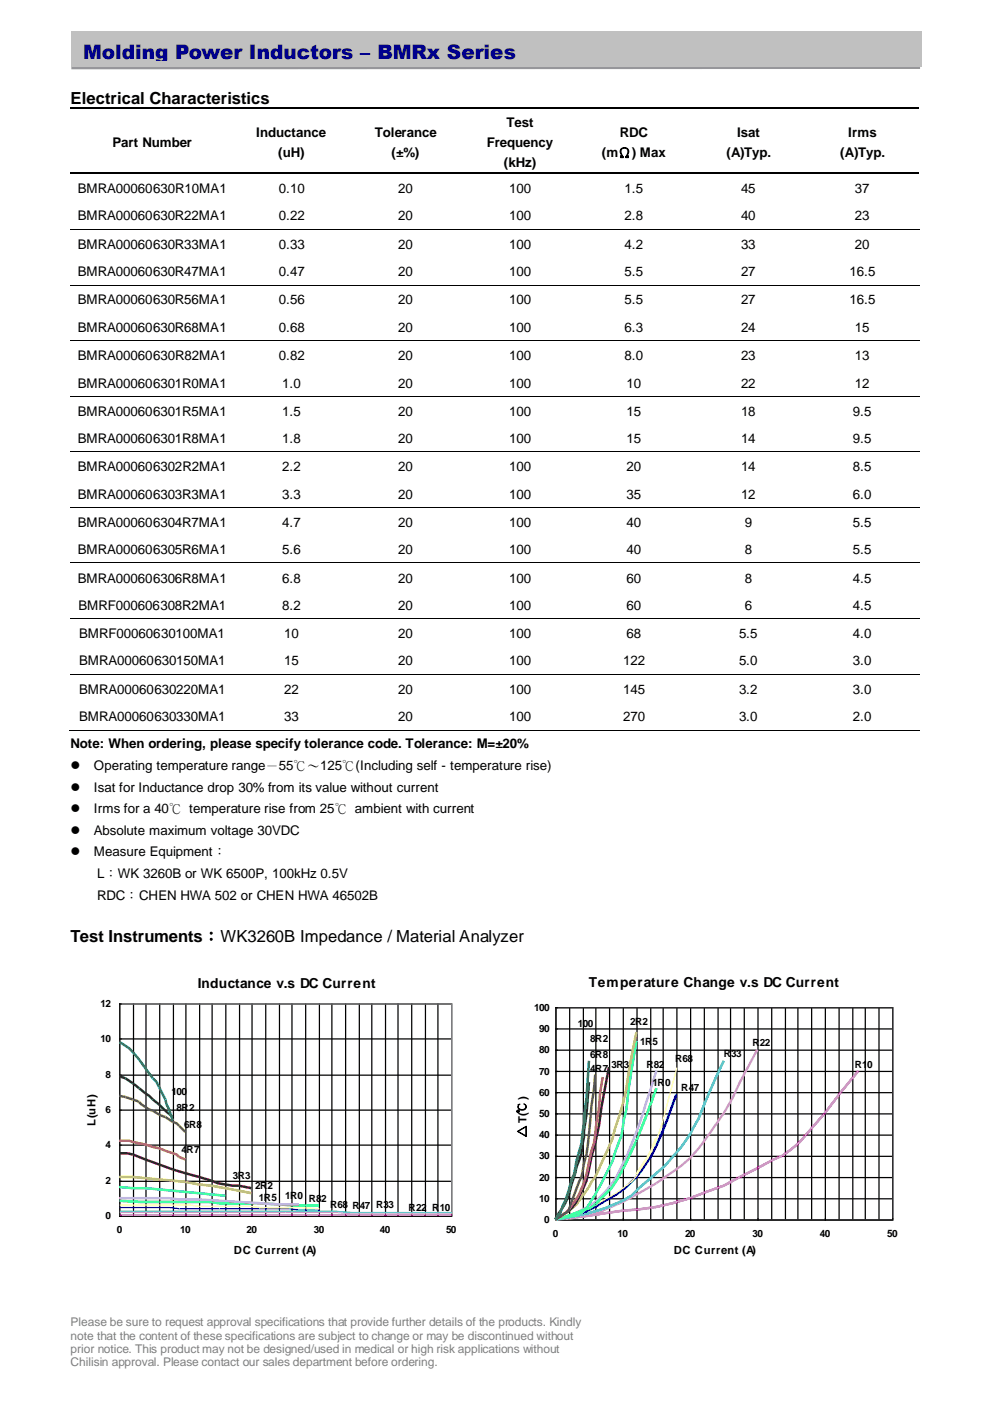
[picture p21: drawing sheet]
<svg xmlns="http://www.w3.org/2000/svg" width="210mm" height="297mm" viewBox="0 0 210 297" stroke-linecap="round" stroke-linejoin="round" font-family="sans-serif">
<defs><g id="words">
<text font-size="4.2" fill="#000080" x="17.6" y="12.6">Molding Power Inductors – BMRx Series</text>
<g font-size="3.5">
<text x="15" y="22">Electrical Characteristics</text>
<text x="15" y="199.8">Test Instruments：WK3260B Impedance / Material Analyzer</text>
</g>
<g font-size="2.9">
<text x="41.9" y="209.5">Inductance v.s DC Current</text>
<text x="124.9" y="209.3">Temperature Change v.s DC Current</text>
</g>
<g font-size="2.8">
<text x="54.4" y="29.1">Inductance</text>
<text x="79.5" y="29.1">Tolerance</text>
<text x="107.5" y="27">Test</text>
<text x="131.5" y="29.1">RDC</text>
<text x="156.3" y="29.1">Isat</text>
<text x="179.9" y="29.1">Irms</text>
<text x="23.9" y="31.2">Part Number</text>
<text x="59" y="33.3">(uH)</text>
<text x="83" y="33.3">(±%)</text>
<text x="103.2" y="31.2">Frequency</text>
<text x="106.9" y="35.4">(kHz)</text>
<text x="127.7" y="33.3">(mΩ) Max</text>
<text x="154.1" y="33.3">(A)Typ.</text>
<text x="178.2" y="33.3">(A)Typ.</text>
<text x="16.5" y="40.9">BMRA00060630R10MA1</text>
<text x="59.2" y="40.9">0.10</text>
<text x="84.4" y="40.9">20</text>
<text x="108" y="40.9">100</text>
<text x="132.5" y="40.9">1.5</text>
<text x="157.2" y="40.9">45</text>
<text x="181.3" y="40.9">37</text>
<text x="16.5" y="46.7">BMRA00060630R22MA1</text>
<text x="59.2" y="46.7">0.22</text>
<text x="84.4" y="46.7">20</text>
<text x="108" y="46.7">100</text>
<text x="132.5" y="46.7">2.8</text>
<text x="157.2" y="46.7">40</text>
<text x="181.3" y="46.7">23</text>
<text x="16.5" y="52.8">BMRA00060630R33MA1</text>
<text x="59.2" y="52.8">0.33</text>
<text x="84.4" y="52.8">20</text>
<text x="108" y="52.8">100</text>
<text x="132.5" y="52.8">4.2</text>
<text x="157.2" y="52.8">33</text>
<text x="181.3" y="52.8">20</text>
<text x="16.5" y="58.6">BMRA00060630R47MA1</text>
<text x="59.2" y="58.6">0.47</text>
<text x="84.4" y="58.6">20</text>
<text x="108" y="58.6">100</text>
<text x="132.5" y="58.6">5.5</text>
<text x="157.2" y="58.6">27</text>
<text x="180.2" y="58.6">16.5</text>
<text x="16.5" y="64.5">BMRA00060630R56MA1</text>
<text x="59.2" y="64.5">0.56</text>
<text x="84.4" y="64.5">20</text>
<text x="108" y="64.5">100</text>
<text x="132.5" y="64.5">5.5</text>
<text x="157.2" y="64.5">27</text>
<text x="180.2" y="64.5">16.5</text>
<text x="16.5" y="70.3">BMRA00060630R68MA1</text>
<text x="59.2" y="70.3">0.68</text>
<text x="84.4" y="70.3">20</text>
<text x="108" y="70.3">100</text>
<text x="132.5" y="70.3">6.3</text>
<text x="157.2" y="70.3">24</text>
<text x="181.3" y="70.3">15</text>
<text x="16.5" y="76.4">BMRA00060630R82MA1</text>
<text x="59.2" y="76.4">0.82</text>
<text x="84.4" y="76.4">20</text>
<text x="108" y="76.4">100</text>
<text x="132.5" y="76.4">8.0</text>
<text x="157.2" y="76.4">23</text>
<text x="181.3" y="76.4">13</text>
<text x="16.5" y="82.2">BMRA000606301R0MA1</text>
<text x="59.9" y="82.2">1.0</text>
<text x="84.4" y="82.2">20</text>
<text x="108" y="82.2">100</text>
<text x="132.9" y="82.2">10</text>
<text x="157.2" y="82.2">22</text>
<text x="181.3" y="82.2">12</text>
<text x="16.5" y="88.1">BMRA000606301R5MA1</text>
<text x="59.9" y="88.1">1.5</text>
<text x="84.4" y="88.1">20</text>
<text x="108" y="88.1">100</text>
<text x="132.9" y="88.1">15</text>
<text x="157.2" y="88.1">18</text>
<text x="180.9" y="88.1">9.5</text>
<text x="16.5" y="93.9">BMRA000606301R8MA1</text>
<text x="59.9" y="93.9">1.8</text>
<text x="84.4" y="93.9">20</text>
<text x="108" y="93.9">100</text>
<text x="132.9" y="93.9">15</text>
<text x="157.2" y="93.9">14</text>
<text x="180.9" y="93.9">9.5</text>
<text x="16.5" y="100">BMRA000606302R2MA1</text>
<text x="59.9" y="100">2.2</text>
<text x="84.4" y="100">20</text>
<text x="108" y="100">100</text>
<text x="132.9" y="100">20</text>
<text x="157.2" y="100">14</text>
<text x="180.9" y="100">8.5</text>
<text x="16.5" y="105.7">BMRA000606303R3MA1</text>
<text x="59.9" y="105.7">3.3</text>
<text x="84.4" y="105.7">20</text>
<text x="108" y="105.7">100</text>
<text x="132.9" y="105.7">35</text>
<text x="157.2" y="105.7">12</text>
<text x="180.9" y="105.7">6.0</text>
<text x="16.5" y="111.7">BMRA000606304R7MA1</text>
<text x="59.9" y="111.7">4.7</text>
<text x="84.4" y="111.7">20</text>
<text x="108" y="111.7">100</text>
<text x="132.9" y="111.7">40</text>
<text x="158" y="111.7">9</text>
<text x="180.9" y="111.7">5.5</text>
<text x="16.5" y="117.5">BMRA000606305R6MA1</text>
<text x="59.9" y="117.5">5.6</text>
<text x="84.4" y="117.5">20</text>
<text x="108" y="117.5">100</text>
<text x="132.9" y="117.5">40</text>
<text x="158" y="117.5">8</text>
<text x="180.9" y="117.5">5.5</text>
<text x="16.5" y="123.5">BMRA000606306R8MA1</text>
<text x="59.9" y="123.5">6.8</text>
<text x="84.4" y="123.5">20</text>
<text x="108" y="123.5">100</text>
<text x="132.9" y="123.5">60</text>
<text x="158" y="123.5">8</text>
<text x="180.9" y="123.5">4.5</text>
<text x="16.7" y="129.3">BMRF000606308R2MA1</text>
<text x="59.9" y="129.3">8.2</text>
<text x="84.4" y="129.3">20</text>
<text x="108" y="129.3">100</text>
<text x="132.9" y="129.3">60</text>
<text x="158" y="129.3">6</text>
<text x="180.9" y="129.3">4.5</text>
<text x="16.8" y="135.2">BMRF00060630100MA1</text>
<text x="60.3" y="135.2">10</text>
<text x="84.4" y="135.2">20</text>
<text x="108" y="135.2">100</text>
<text x="132.9" y="135.2">68</text>
<text x="156.7" y="135.2">5.5</text>
<text x="180.9" y="135.2">4.0</text>
<text x="16.8" y="141">BMRA00060630150MA1</text>
<text x="60.3" y="141">15</text>
<text x="84.4" y="141">20</text>
<text x="108" y="141">100</text>
<text x="132.2" y="141">122</text>
<text x="156.7" y="141">5.0</text>
<text x="180.9" y="141">3.0</text>
<text x="16.8" y="147.1">BMRA00060630220MA1</text>
<text x="60.3" y="147.1">22</text>
<text x="84.4" y="147.1">20</text>
<text x="108" y="147.1">100</text>
<text x="132.2" y="147.1">145</text>
<text x="156.7" y="147.1">3.2</text>
<text x="180.9" y="147.1">3.0</text>
<text x="16.8" y="152.9">BMRA00060630330MA1</text>
<text x="60.3" y="152.9">33</text>
<text x="84.4" y="152.9">20</text>
<text x="108" y="152.9">100</text>
<text x="132.2" y="152.9">270</text>
<text x="156.7" y="152.9">3.0</text>
<text x="180.9" y="152.9">2.0</text>
<text x="15" y="158.7">Note: When ordering, please specify tolerance code. Tolerance: M=±20%</text>
<text x="15" y="163.2">⚫</text>
<text x="15" y="167.9">⚫</text>
<text x="19.9" y="163.2">Operating temperature range－55℃～125℃(Including self - temperature rise)</text>
<text x="19.9" y="167.9">Isat for Inductance drop 30% from its value without current</text>
<text x="15" y="172.4">⚫</text>
<text x="19.9" y="172.4">Irms for a 40℃ temperature rise from 25℃ ambient with current</text>
<text x="15" y="177">⚫</text>
<text x="19.9" y="177">Absolute maximum voltage 30VDC</text>
<text x="15" y="181.6">⚫</text>
<text x="19.9" y="181.6">Measure Equipment：</text>
<text x="20.6" y="186.2">L：WK 3260B or WK 6500P, 100kHz 0.5V</text>
<text x="20.6" y="190.7">RDC：CHEN HWA 502 or CHEN HWA 46502B</text>
</g>
<g font-size="2.5" fill="#7f7f7f">
<text x="15" y="281.1">Please be sure to request approval specifications that provide further details of the products. Kindly</text>
<text x="15" y="284">note that the content of these specifications are subject to change or may be discontinued without</text>
<text x="15" y="286.9">prior notice. This product may not be designed/used in medical or high risk applications without</text>
<text x="15" y="289.7">Chilisin approval. Please contact our sales department before ordering.</text>
</g>
<g font-size="2.4">
<text x="20.2" y="238.7" transform="rotate(-90 20.2 238.7)">L(uH)</text>
<text x="111.4" y="241.1" transform="rotate(-90 111.4 241.1)">△ T(℃ )</text>
<text x="49.6" y="266">DC Current (A)</text>
<text x="142.9" y="266">DC Current (A)</text>
</g>
<g font-size="2.1">
<text x="21.3" y="213.5">12</text>
<text x="113.3" y="214.3">100</text>
<text x="21.3" y="220.9">10</text>
<text x="114.3" y="218.8">90</text>
<text x="122.5" y="217.8">100</text>
<text x="125.2" y="220.9">8R2</text>
<text x="133.6" y="217.2">2R2</text>
<text x="135.8" y="221.5">1R5</text>
<text x="159.6" y="221.7">R22</text>
<text x="114.3" y="227.8">70</text>
<text x="114.3" y="223.3">80</text>
<text x="125.2" y="224.4">6R8</text>
<text x="125.2" y="227.3">4R7</text>
<text x="129.7" y="226.5">3R3</text>
<text x="137.1" y="226.5">R82</text>
<text x="143.2" y="225.2">R68</text>
<text x="153.5" y="224.1">R33</text>
<text x="181.3" y="226.5">R10</text>
<text x="22.4" y="228.6">8</text>
<text x="36.4" y="232.1">100</text>
<text x="114.3" y="232.3">60</text>
<text x="138.4" y="230.2">1R0</text>
<text x="144.5" y="231.3">R47</text>
<text x="22.4" y="236">6</text>
<text x="37.4" y="235.5">8R2</text>
<text x="39" y="239.2">6R8</text>
<text x="114.3" y="236.8">50</text>
<text x="22.4" y="243.4">4</text>
<text x="38.5" y="244.5">4R7</text>
<text x="114.3" y="245.8">30</text>
<text x="114.3" y="241.3">40</text>
<text x="22.4" y="251.1">2</text>
<text x="49.4" y="250.1">3R3</text>
<text x="114.3" y="250.3">20</text>
<text x="54.1" y="252.2">2R2</text>
<text x="54.9" y="254.6">1R5</text>
<text x="60.5" y="254.3">1R0</text>
<text x="65.5" y="254.8">R82</text>
<text x="70" y="256.2">R68</text>
<text x="74.8" y="256.4">R47</text>
<text x="79.8" y="256.2">R33</text>
<text x="86.7" y="256.7">R22</text>
<text x="91.7" y="256.7">R10</text>
<text x="114.3" y="254.8">10</text>
<text x="22.4" y="258.5">0</text>
<text x="24.7" y="261.4">0</text>
<text x="38.2" y="261.4">10</text>
<text x="52.3" y="261.4">20</text>
<text x="66.6" y="261.4">30</text>
<text x="80.6" y="261.4">40</text>
<text x="94.6" y="261.4">50</text>
<text x="115.4" y="259.3">0</text>
<text x="117.2" y="262.2">0</text>
<text x="131" y="262.2">10</text>
<text x="145.3" y="262.2">20</text>
<text x="159.6" y="262.2">30</text>
<text x="173.9" y="262.2">40</text>
<text x="188.2" y="262.2">50</text>
</g>
</g></defs>
<path d="M195.1 14.1l-180 .1" fill="none" stroke="#969696" stroke-width="1.1" stroke-linecap="butt"/>
<path d="M15.1 6.6h180.4v7.5h-180.4z" fill-rule="evenodd" fill="#c0c0c0"/>
<g fill="none" stroke="#000" stroke-width=".21">
<path d="M15 22.8h34.8M15 23.1h34.8M15 36.5h34.8M15 36.8h34.8M50.3 22.8h23.7M50.3 23.1h23.7M50.3 36.5h23.7M50.3 36.8h23.7M74.4 22.8h23.7M74.4 23.1h23.7M74.4 36.5h23.7M74.4 36.8h23.7"/>
<path d="M98.6 22.8h23.8M98.6 23.1h23.8M98.6 36.5h23.8M98.6 36.8h23.8M122.8 22.8h23.8M122.8 23.1h23.8M122.8 36.5h23.8M122.8 36.8h23.8M147 22.8h23.9M147 23.1h23.9M147 36.5h23.9M147 36.8h23.9"/>
<path d="M171.3 22.8h23.7M171.3 23.1h23.7M171.3 36.5h23.7M171.3 36.8h23.7M15 48.6h34.8M50 48.6h24M74.1 48.6h24M98.3 48.6h24.1M122.6 48.6h24M146.7 48.6h24.2M171 48.6h24M15 60.5h34.8"/>
<path d="M15 72.2h34.8M50 60.5h24M50 72.2h24M74.1 60.5h24M74.1 72.2h24M98.3 60.5h24.1M98.3 72.2h24.1M122.6 60.5h24M122.6 72.2h24M146.7 60.5h24.2M146.7 72.2h24.2M171 60.5h24"/>
<path d="M171 72.2h24M15 84.1h34.8M15 95.8h34.8M50 84.1h24M50 95.8h24M74.1 84.1h24M74.1 95.8h24M98.3 84.1h24.1M98.3 95.8h24.1M122.6 84.1h24M122.6 95.8h24M146.7 84.1h24.2"/>
<path d="M146.7 95.8h24.2M171 84.1h24M171 95.8h24M15 107.7h34.8M15 119.4h34.8M50 107.7h24M50 119.4h24M74.1 107.7h24M74.1 119.4h24M98.3 107.7h24.1M98.3 119.4h24.1M122.6 107.7h24"/>
<path d="M122.6 119.4h24M146.7 107.7h24.2M146.7 119.4h24.2M171 107.7h24M171 119.4h24M15 131.2h34.8M50 131.2h24M74.1 131.2h24M98.3 131.2h24.1M122.6 131.2h24M146.7 131.2h24.2M171 131.2h24"/>
<path d="M14.8 154.8h180.2M15 142.9h34.8M50 142.9h24M74.1 142.9h24M98.3 142.9h24.1M122.6 142.9h24M146.7 142.9h24.2M171 142.9h24"/>
</g>
<g fill="#000">
<path d="M49.8 22.7h.5v.2h-.5z" fill-rule="evenodd"/>
<path d="M49.8 23h.5v.1h-.5z" fill-rule="evenodd"/>
<path d="M49.8 36.4h.5v.2h-.5z" fill-rule="evenodd"/>
<path d="M49.8 36.7h.5v.1h-.5z" fill-rule="evenodd"/>
<path d="M74 22.7h.4v.2h-.4z" fill-rule="evenodd"/>
<path d="M74 23h.4v.1h-.4z" fill-rule="evenodd"/>
<path d="M74 36.4h.4v.2h-.4z" fill-rule="evenodd"/>
<path d="M74 36.7h.4v.1h-.4z" fill-rule="evenodd"/>
<path d="M98.1 22.7h.5v.2h-.5z" fill-rule="evenodd"/>
<path d="M98.1 23h.5v.1h-.5z" fill-rule="evenodd"/>
<path d="M98.1 36.4h.5v.2h-.5z" fill-rule="evenodd"/>
<path d="M98.1 36.7h.5v.1h-.5z" fill-rule="evenodd"/>
<path d="M122.4 22.7h.4v.2h-.4z" fill-rule="evenodd"/>
<path d="M122.4 23h.4v.1h-.4z" fill-rule="evenodd"/>
<path d="M122.4 36.4h.4v.2h-.4z" fill-rule="evenodd"/>
<path d="M122.4 36.7h.4v.1h-.4z" fill-rule="evenodd"/>
<path d="M146.6 22.7h.4v.2h-.4z" fill-rule="evenodd"/>
<path d="M146.6 23h.4v.1h-.4z" fill-rule="evenodd"/>
<path d="M146.6 36.4h.4v.2h-.4z" fill-rule="evenodd"/>
<path d="M146.6 36.7h.4v.1h-.4z" fill-rule="evenodd"/>
<path d="M170.9 22.7h.4v.2h-.4z" fill-rule="evenodd"/>
<path d="M170.9 23h.4v.1h-.4z" fill-rule="evenodd"/>
<path d="M170.9 36.4h.4v.2h-.4z" fill-rule="evenodd"/>
<path d="M170.9 36.7h.4v.1h-.4z" fill-rule="evenodd"/>
<path d="M49.8 48.6l.2 .1z" fill-rule="evenodd"/>
<path d="M74 48.6l.1 .1z" fill-rule="evenodd"/>
<path d="M98.1 48.6l.2 .1z" fill-rule="evenodd"/>
<path d="M122.4 48.6l.2 .1z" fill-rule="evenodd"/>
<path d="M146.6 48.6l.1 .1z" fill-rule="evenodd"/>
<path d="M170.9 48.6l.1 .1z" fill-rule="evenodd"/>
<path d="M49.8 60.4l.2 .2z" fill-rule="evenodd"/>
<path d="M49.8 72.1l.2 .2z" fill-rule="evenodd"/>
<path d="M74 60.4l.1 .2z" fill-rule="evenodd"/>
<path d="M74 72.1l.1 .2z" fill-rule="evenodd"/>
<path d="M98.1 60.4l.2 .2z" fill-rule="evenodd"/>
<path d="M98.1 72.1l.2 .2z" fill-rule="evenodd"/>
<path d="M122.4 60.4l.2 .2z" fill-rule="evenodd"/>
<path d="M122.4 72.1l.2 .2z" fill-rule="evenodd"/>
<path d="M146.6 60.4l.1 .2z" fill-rule="evenodd"/>
<path d="M146.6 72.1l.1 .2z" fill-rule="evenodd"/>
<path d="M170.9 60.4l.1 .2z" fill-rule="evenodd"/>
<path d="M170.9 72.1l.1 .2z" fill-rule="evenodd"/>
<path d="M49.8 84l.2 .1z" fill-rule="evenodd"/>
<path d="M49.8 95.7l.2 .2z" fill-rule="evenodd"/>
<path d="M74 84l.1 .1z" fill-rule="evenodd"/>
<path d="M74 95.7l.1 .2z" fill-rule="evenodd"/>
<path d="M98.1 84l.2 .1z" fill-rule="evenodd"/>
<path d="M98.1 95.7l.2 .2z" fill-rule="evenodd"/>
<path d="M122.4 84l.2 .1z" fill-rule="evenodd"/>
<path d="M122.4 95.7l.2 .2z" fill-rule="evenodd"/>
<path d="M146.6 84l.1 .1z" fill-rule="evenodd"/>
<path d="M146.6 95.7l.1 .2z" fill-rule="evenodd"/>
<path d="M170.9 84l.1 .1z" fill-rule="evenodd"/>
<path d="M170.9 95.7l.1 .2z" fill-rule="evenodd"/>
<path d="M49.8 107.6l.2 .1z" fill-rule="evenodd"/>
<path d="M49.8 119.3l.2 .1z" fill-rule="evenodd"/>
<path d="M74 107.6l.1 .1z" fill-rule="evenodd"/>
<path d="M74 119.3l.1 .1z" fill-rule="evenodd"/>
<path d="M98.1 107.6l.2 .1z" fill-rule="evenodd"/>
<path d="M98.1 119.3l.2 .1z" fill-rule="evenodd"/>
<path d="M122.4 107.6l.2 .1z" fill-rule="evenodd"/>
<path d="M122.4 119.3l.2 .1z" fill-rule="evenodd"/>
<path d="M146.6 107.6l.1 .1z" fill-rule="evenodd"/>
<path d="M146.6 119.3l.1 .1z" fill-rule="evenodd"/>
<path d="M170.9 107.6l.1 .1z" fill-rule="evenodd"/>
<path d="M170.9 119.3l.1 .1z" fill-rule="evenodd"/>
<path d="M49.8 131.2l.2 .1z" fill-rule="evenodd"/>
<path d="M74 131.2l.1 .1z" fill-rule="evenodd"/>
<path d="M98.1 131.2l.2 .1z" fill-rule="evenodd"/>
<path d="M122.4 131.2l.2 .1z" fill-rule="evenodd"/>
<path d="M146.6 131.2l.1 .1z" fill-rule="evenodd"/>
<path d="M170.9 131.2l.1 .1z" fill-rule="evenodd"/>
<path d="M49.7 154.7l.1 .2z" fill-rule="evenodd"/>
<path d="M49.8 142.9l.2 .1z" fill-rule="evenodd"/>
<path d="M73.9 154.7l.1 .2z" fill-rule="evenodd"/>
<path d="M74 142.9l.1 .1z" fill-rule="evenodd"/>
<path d="M98 154.7l.1 .2z" fill-rule="evenodd"/>
<path d="M98.1 142.9l.2 .1z" fill-rule="evenodd"/>
<path d="M122.3 154.7l.1 .2z" fill-rule="evenodd"/>
<path d="M122.4 142.9l.2 .1z" fill-rule="evenodd"/>
<path d="M146.4 154.7l.2 .2z" fill-rule="evenodd"/>
<path d="M146.6 142.9l.1 .1z" fill-rule="evenodd"/>
<path d="M170.7 154.7l.2 .2z" fill-rule="evenodd"/>
<path d="M170.9 142.9l.1 .1z" fill-rule="evenodd"/>
</g>
<path d="M17.3 205.6h84.2v61.9h-84.2z" fill-rule="evenodd" fill="#fff"/>
<g fill="none" stroke="#000" stroke-width=".26">
<path d="M28.3 212.9v44.7M31 212.9v44.7M33.9 212.9v44.7M36.8 212.9v44.7M39.4 212.9v45M42.3 212.9v44.7M45 212.9v44.7M47.9 212.9v44.7M50.8 212.9v44.7M53.5 212.9v45M56.4 212.9v44.7M59.3 212.9v44.7"/>
<path d="M61.9 212.9v44.7M64.8 212.9v44.7M67.7 212.9v45M70.4 212.9v44.7M73.3 212.9v44.7M76.2 212.9v44.7M78.9 212.9v44.7M81.8 212.9v45M84.4 212.9v44.7M87.3 212.9v44.7M90.2 212.9v44.7M92.9 212.9v44.7"/>
<path d="M95.5 212.9h-70.1v45h70.1M95.8 212.9v45M25.4 235.4h70.1M25.4 228h70.1M25.4 220.3h70.1M25.4 250.5h70.1M25.4 242.8h70.1"/>
</g>
<path d="M25.4 212.9h70.1M25.4 213.1v44.8M95.8 212.9v44.7M25.7 257.9h70.1" fill="none" stroke="#808080" stroke-width=".26"/>
<path d="M25.4 257.6h70.4" fill="none" stroke="#f0f" stroke-width=".26"/>
<path d="M25.4 257.1h45.8l3.4 .3h21.2" fill="none" stroke="#f9c" stroke-width=".26"/>
<path d="M25.4 256.8h45.8l3.4 .3h21.2" fill="none" stroke="#0cf" stroke-width=".26"/>
<path d="M25.4 256h10.6l2.1 .3h23.3l2.1 .3h4.2" fill="none" stroke="#00f" stroke-width=".26"/>
<path d="M25.4 255.5h14.8l2.1 .3h10.6l2.1 .2h8.5l4.2 .3" fill="none" stroke="#ff9" stroke-width=".26"/>
<path d="M25.3 254.6l4.2 .2h14.8l2.1 .3h8.5l8.5 .5h4.2" fill="none" stroke="#0f0" stroke-width=".53"/>
<path d="M25.3 254h10.6l2.1 .3h4.2l16.9 1.1h4.3" fill="none" stroke="#c9f" stroke-width=".53"/>
<path d="M25.3 251.7l2.9 .2h2.6l17 1.6" fill="none" stroke="#0ff" stroke-width=".53"/>
<path d="M25.3 249.5h2.9a141.8 141.8 0 0 1 14 1.6l2.7 .3 8.4 1.6" fill="none" stroke="#fc0" stroke-width=".53"/>
<path d="M25.3 244.5a10 10 0 0 1 5.5 1.3 110.9 110.9 0 0 0 14.1 4.5 16.7 16.7 0 0 0 5.8 1.1l2.6 .5" fill="none" stroke="#800000" stroke-width=".53"/>
<path d="M25.3 241.9h2.1l6.3 1.5 3.7 1.4 .6 .5 1.3 .5" fill="none" stroke="#f60" stroke-width=".53"/>
<path d="M25.3 232.3l2.1 .6a4.7 4.7 0 0 1 2.6 1.3l1.6 1 .8 .3 1.3 .8a7.8 7.8 0 0 1 3 1.6l.7 .3 1.9 1.8" fill="none" stroke="#808000" stroke-width=".53"/>
<path d="M25.3 228.1a17.5 17.5 0 0 1 5.5 3.7l.8 .5 5.1 4.5" fill="none" stroke="#008000" stroke-width=".53"/>
<path d="M25.3 220.9l.5 .3a9.9 9.9 0 0 1 3.7 3.4l2.9 4 .8 .8 1.9 3.7 1.6 4.5" fill="none" stroke="#008080" stroke-width=".53"/>
<path d="M108.8 205.6h84.1v61.9h-84.1z" fill-rule="evenodd" fill="#fff"/>
<g fill="none" stroke="#000" stroke-width=".26">
<path d="M117.9 218.2h71.2M120.8 213.7v44.7M123.7 213.7v44.7M126.4 213.7v44.7M129.3 213.7v44.7M132.2 213.7v45M135.1 213.7v44.7M138 213.7v44.7M140.7 213.7v44.7M143.6 213.7v44.7M146.5 213.7v45M149.4 213.7v44.7"/>
<path d="M152.3 213.7v44.7M154.9 213.7v44.7M157.9 213.7v44.7M160.8 213.7v45M163.7 213.7v44.7M166.6 213.7v44.7M169.2 213.7v44.7M172.1 213.7v44.7M175.1 213.7v45M178 213.7v44.7M180.9 213.7v44.7M183.5 213.7v44.7"/>
<path d="M186.4 213.7v44.7M189.1 213.7h-71.2v45h71.2M189.3 213.7v45M117.9 222.7h71.2M117.9 227.2h71.2M117.9 231.7h71.2M117.9 236.2h71.2M117.9 240.7h71.2M117.9 245.2h71.2M117.9 249.7h71.2M117.9 254.2h71.2"/>
</g>
<path d="M117.9 213.7h71.2M117.9 213.9v44.8M189.3 213.7v44.7M118.2 258.7h71.1" fill="none" stroke="#333" stroke-width=".26"/>
<path d="M182.1 227l-7.2 9-3.7 4.3a17.2 17.2 0 0 1-7.1 5.5l-10.6 5.6-3.7 1.3a52.4 52.4 0 0 1-17.7 4l-7.2 1-7.1 .8" fill="none" stroke="#f0f" stroke-width=".53"/>
<path d="M160.6 222.5l-3.7 6.9a53 53 0 0 1-7.1 11.9 22.9 22.9 0 0 1-7.2 7.2 71.1 71.1 0 0 1-14.2 7.9l-1.6 .8a41.2 41.2 0 0 1-9 1.3" fill="none" stroke="#f9c" stroke-width=".53"/>
<path d="M153.5 224.9l-3.7 8.2a43.2 43.2 0 0 1-5.3 10.1l-3.4 4-5.6 4.7-1.6 1.6a38.2 38.2 0 0 1-16.1 5" fill="none" stroke="#0cf" stroke-width=".53"/>
<path d="M143.4 232.1l-1 2.9a43.6 43.6 0 0 1-7.4 14.5 19.8 19.8 0 0 1-6.6 5.1 21.4 21.4 0 0 1-10.6 3.9" fill="none" stroke="#00f" stroke-width=".53"/>
<path d="M143.6 226.4l-1.1 3.9a95.8 95.8 0 0 1-3.2 11.2M135.1 249.1l-1.1 1.4-3.1 2.3-2.4 1.4a30.3 30.3 0 0 1-10.6 4.5" fill="none" stroke="#ff9" stroke-width=".26"/>
<path d="M139.2 241.3a30.2 30.2 0 0 1-4.2 7.7" fill="none" stroke="#ff9" stroke-width=".53"/>
<path d="M139.2 227l-1 3.5a133.2 133.2 0 0 1-5.3 14.8l-1.1 2.1a21.2 21.2 0 0 1-6.6 8.2 24.6 24.6 0 0 1-7.4 2.9" fill="none" stroke="#c9f" stroke-width=".53"/>
<path d="M139.2 230.7a106.5 106.5 0 0 1-8.5 19.6l-1 1.6-3.5 3.5-1 .8-5.3 1.8-2.1 .5" fill="none" stroke="#0f0" stroke-width=".53"/>
<path d="M135 220.7l-1.6 9.8-.5 4.7-.6 2.2-.5 3.4-1.3 3.4-.6 1.9-2.3 4.8a22.3 22.3 0 0 1-4 6l-1.3 .8-4.5 .8" fill="none" stroke="#0ff" stroke-width=".53"/>
<path d="M135 218.8l-1.6 8.2a50.6 50.6 0 0 1-2.9 12.2l-.6 2.1-.7 1.9-3 6.3-.8 1.1-.5 1.1-2.6 3.7-1.6 1.3-2.9 1.8" fill="none" stroke="#fc0" stroke-width=".53"/>
<path d="M129.2 226.2l-1.6 8.5-.6 4-2.1 9.2a20.1 20.1 0 0 1-3.4 8l-.8 .8-2.9 1.8" fill="none" stroke="#800000" stroke-width=".53"/>
<path d="M127.8 228.4l-.5 3.1-.3 3.5-.5 2.9a21.2 21.2 0 0 1-1.3 7.1 22.1 22.1 0 0 1-4.5 11.4l-.8 .8-2.1 1.3" fill="none" stroke="#f60" stroke-width=".53"/>
<path d="M126.2 227.8l-1 9.8a41.1 41.1 0 0 1-1.3 9l-.6 2.9-.5 1.1-2.4 6.3-2.6 1.6" fill="none" stroke="#808000" stroke-width=".53"/>
<path d="M124.9 229.4l-.5 6.9-1.1 8.2-1 2.9-.3 1.3-.8 2.4a13.4 13.4 0 0 1-2.9 6.4l-.5 1" fill="none" stroke="#008000" stroke-width=".53"/>
<path d="M124.9 224.9l-.5 8-.5 3.7v1.6l-.6 4.2a33.7 33.7 0 0 0-1.6 6.6l-.5 1.1a28.8 28.8 0 0 1-2.1 6.3l-.3 .8-1 1.3" fill="none" stroke="#008080" stroke-width=".53"/>
<use href="#words"/>
</svg>
